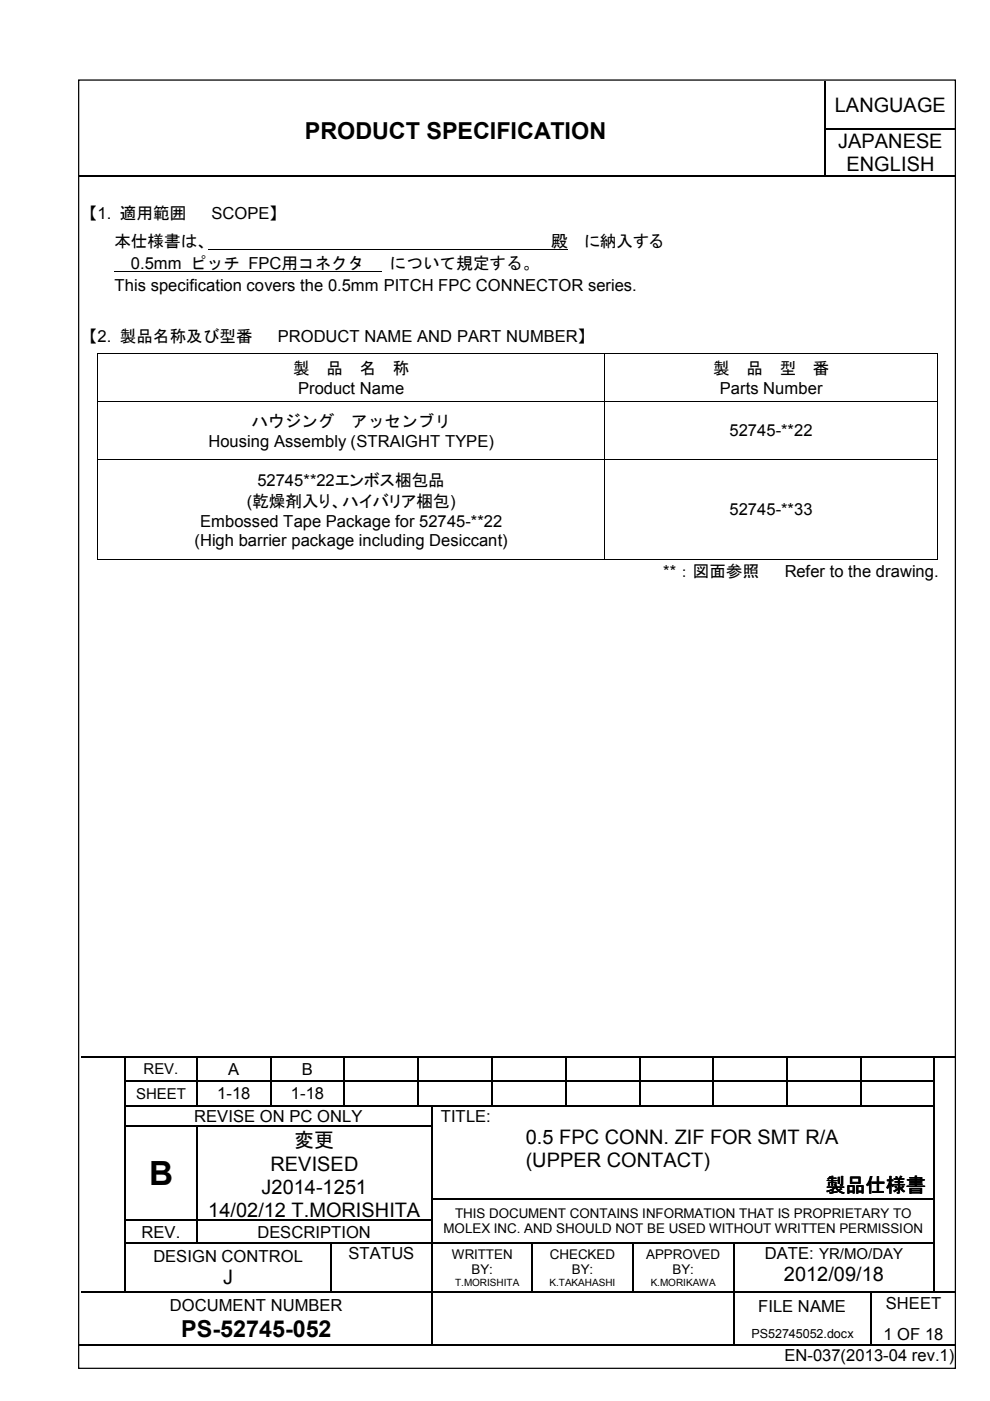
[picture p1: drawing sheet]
<svg xmlns="http://www.w3.org/2000/svg" width="210mm" height="297mm" viewBox="0 0 210 297" stroke-linecap="round" stroke-linejoin="round" font-family="sans-serif">
<defs><g id="words">
<text font-size="7.1" x="31.6" y="251.3">B</text>
<g font-size="5">
<text x="64.6" y="29.4">PRODUCT SPECIFICATION</text>
<text x="38.4" y="283.4">PS-52745-052</text>
</g>
<g font-size="4.2">
<text x="177" y="23.7">LANGUAGE</text>
<text x="177.7" y="31.5">JAPANESE</text>
<text x="179.5" y="36.3">ENGLISH</text>
<text x="62.4" y="243.2">変更</text>
<text x="111.5" y="242.6">0.5 FPC CONN. ZIF FOR SMT R/A</text>
<text x="57.4" y="248.3">REVISED</text>
<text x="111.5" y="247.4">(UPPER CONTACT)</text>
<text x="55.5" y="253.2">J2014-1251</text>
<text x="175.1" y="252.6">製品仕様書</text>
<text x="44.2" y="258.1">14/02/12 T.MORISHITA</text>
<text x="47.3" y="272.3">J</text>
<text x="166.2" y="271.7">2012/09/18</text>
</g>
<g font-size="3.5">
<text x="17.1" y="46.4">【1. 適用範囲</text>
<text x="44.8" y="46.4">SCOPE】</text>
<text x="24.3" y="52.3">本仕様書は、</text>
<text x="116.8" y="52.3">殿</text>
<text x="123.9" y="52.3">に納入する</text>
<text x="27.8" y="57">0.5mm ピッチ FPC用コネクタ</text>
<text x="82.6" y="57">について規定する。</text>
<text x="24.3" y="61.8">This specification covers the 0.5mm PITCH FPC CONNECTOR series.</text>
<text x="17.1" y="72.6">【2. 製品名称及び型番</text>
<text x="58.9" y="72.6">PRODUCT NAME AND PART NUMBER】</text>
<text x="62.1" y="79.3">製</text>
<text x="63.2" y="83.6">Product Name</text>
<text x="69.2" y="79.3">品</text>
<text x="76.3" y="79.3">名</text>
<text x="83.3" y="79.3">称</text>
<text x="151.2" y="79.3">製</text>
<text x="152.7" y="83.6">Parts Number</text>
<text x="158.2" y="79.3">品</text>
<text x="165.3" y="79.3">型</text>
<text x="172.3" y="79.3">番</text>
<text x="44.2" y="94.8">Housing Assembly (STRAIGHT TYPE)</text>
<text x="53.3" y="90.5">ハウジング</text>
<text x="74.5" y="90.5">アッセンブリ</text>
<text x="154.7" y="92.5">52745-**22</text>
<text x="52.3" y="107.5">(乾燥剤入り、ハイバリア梱包)</text>
<text x="54.6" y="103">52745**22エンボス梱包品</text>
<text x="42.4" y="111.8">Embossed Tape Package for 52745-**22</text>
<text x="154.7" y="109.3">52745-**33</text>
<text x="41.2" y="115.9">(High barrier package including Desiccant)</text>
<text x="140.6" y="122.4">**：図面参照</text>
<text x="166.4" y="122.4">Refer to the drawing.</text>
<text x="48.4" y="227.9">A</text>
<text x="64" y="227.9">B</text>
<text x="46.1" y="233.1">1-18</text>
<text x="61.7" y="233.1">1-18</text>
<text x="41.2" y="237.9">REVISE ON PC ONLY</text>
<text x="93.5" y="237.9">TITLE:</text>
<text x="30" y="262.4">REV.</text>
<text x="54.6" y="262.4">DESCRIPTION</text>
<text x="32.5" y="267.6">DESIGN CONTROL</text>
<text x="73.9" y="267">STATUS</text>
<text x="162.1" y="267">DATE: YR/MO/DAY</text>
<text x="36" y="278">DOCUMENT NUMBER</text>
<text x="160.8" y="278.1">FILE NAME</text>
<text x="187.8" y="277.6">SHEET</text>
<text x="187.3" y="284.1">1 OF 18</text>
<text x="166.3" y="288.6">EN-037(2013-04 rev.1)</text>
</g>
<g font-size="3.2">
<text x="30.4" y="227.8">REV.</text>
<text x="28.9" y="233">SHEET</text>
</g>
<g font-size="2.8">
<text x="94.1" y="261.5">MOLEX INC. AND SHOULD NOT BE USED WITHOUT WRITTEN PERMISSION</text>
<text x="96.5" y="258.2">THIS DOCUMENT CONTAINS INFORMATION THAT IS PROPRIETARY TO</text>
<text x="95.8" y="266.9">WRITTEN</text>
<text x="116.6" y="266.9">CHECKED</text>
<text x="137" y="266.9">APPROVED</text>
<text x="99.9" y="270.1">BY:</text>
<text x="121.2" y="270.1">BY:</text>
<text x="142.6" y="270.1">BY:</text>
</g>
<text font-size="2.7" x="159.3" y="283.8">PS52745052.docx</text>
<g font-size="2.1">
<text x="96.5" y="272.8">T.MORISHITA</text>
<text x="116.5" y="272.8">K.TAKAHASHI</text>
<text x="138" y="272.8">K.MORIKAWA</text>
</g>
</g></defs>
<g fill="none" stroke="#000" stroke-width=".25">
<path d="M175 17.1v10.2M16.9 37.4h158M175 27.6v9.7M175.1 27.4h27.5M175.1 37.4h27.5M17.1 224.1h9.3M26.5 224.2v5M26.5 229.4v5M26.5 234.6v4.1M26.5 238.9v4.9M26.7 224.1h15M26.7 229.3h15"/>
<path d="M26.7 234.5h15M26.7 238.8h15M41.8 224.2v5M41.8 229.4v5M41.8 238.9v4.9M41.9 224.1h15.4M41.9 229.3h15.4M41.9 234.5h15.4M41.9 238.8h49.5M57.4 224.2v5M57.4 229.4v5M57.5 224.1h15.4"/>
<path d="M57.5 229.3h15.4M57.5 234.5h15.4M73 224.2v5M73 229.4v5M73.2 224.1h15.4M73.2 229.3h15.4M73.2 234.5h15.4M88.7 224.2v5M88.7 229.4v5M88.8 224.1h15.4M88.8 229.3h15.4M88.8 234.5h2.6"/>
<path d="M91.6 234.6v4.1M91.6 238.9v4.9M91.7 234.5h12.5M104.3 224.2v5M104.3 229.4v5M104.4 224.1h15.4M104.4 229.3h15.4M104.4 234.5h15.4M119.9 224.2v5M119.9 229.4v5M120.1 224.1h15.4M120.1 229.3h15.4"/>
<path d="M120.1 234.5h15.4M135.6 224.2v5M135.6 229.4v5M135.7 224.1h15.4M135.7 229.3h15.4M135.7 234.5h15.4M151.2 224.2v5M151.2 229.4v5M151.3 224.1h15.4M151.3 229.3h15.4M151.3 234.5h15.4M166.8 224.2v5"/>
<path d="M166.8 229.4v5M167 224.1h15.3M167 229.3h15.3M167 234.5h15.3M182.5 224.2v5M182.5 229.4v5M182.6 224.1h15.4M182.6 229.3h15.4M182.6 234.5h15.4M198.1 224.2v5M198.1 229.4v5M198.1 234.6v4.1"/>
<path d="M198.1 238.9v4.9M198.2 224.1h4.5M26.5 244v4.9M26.5 249.1v4.9M26.5 254.3v4.3M26.5 258.9v4.5M26.7 258.7h15M41.8 244v4.9M41.8 249.1v4.9M41.8 254.3v4.3M41.8 258.9v4.5M41.9 258.7h49.5"/>
<path d="M91.6 244v4.9M91.6 249.1v4.9M91.6 254.3v4.3M91.6 258.9v4.5M91.7 254.2h106.3M198.1 244v4.9M198.1 249.1v4.9M198.1 254.3v4.3M198.1 258.9v4.5M17.1 274h9.3M26.5 263.7v5.1M26.5 269v4.9"/>
<path d="M26.7 263.6h15M26.7 274h43.4M41.9 263.6h28.2M70.2 263.7v5.1M70.2 269v4.9M70.4 263.6h21M70.4 274h21M91.6 263.7v5.1M91.6 269v4.9M91.6 274.1v11M91.7 263.6h21M91.7 274h21"/>
<path d="M112.9 263.7v5.1M112.9 269v4.9M113 263.6h21.1M113 274h21.1M134.2 263.7v5.1M134.2 269v4.9M134.3 263.6h21.1M134.3 274h21.1M155.5 263.7v5.1M155.5 269v4.9M155.5 274.1v11M155.7 263.6h42.3"/>
<path d="M155.7 274h28.9M184.7 274.1v11M184.8 274h13.2M198.1 263.7v5.1M198.1 269v4.9M198.2 274h4.5M16.9 285.2h74.5M91.7 285.2h63.7M155.7 285.2h28.9M184.8 285.2h17.9"/>
</g>
<g fill="#000">
<path d="M174.9 27.3h.2v.3h-.2zM174.9 37.3h.2v.2h-.2zM26.4 223.9h.3v.3h-.3zM26.4 229.2h.3v.2h-.3zM26.4 234.4h.3v.2h-.3zM26.4 238.7h.3v.2h-.3zM41.7 223.9h.2v.3h-.2zM41.7 229.2h.2v.2h-.2zM41.7 234.4h.2v.2h-.2zM41.7 238.7h.2v.2h-.2zM57.3 223.9h.2v.3h-.2zM57.3 229.2h.2v.2h-.2z"/>
<path d="M57.3 234.4h.2v.2h-.2zM72.9 223.9h.3v.3h-.3zM72.9 229.2h.3v.2h-.3zM72.9 234.4h.3v.2h-.3zM88.6 223.9h.2v.3h-.2zM88.6 229.2h.2v.2h-.2zM88.6 234.4h.2v.2h-.2zM91.4 234.4h.3v.2h-.3zM91.4 238.7h.3v.2h-.3zM104.2 223.9h.2v.3h-.2zM104.2 229.2h.2v.2h-.2zM104.2 234.4h.2v.2h-.2z"/>
<path d="M119.8 223.9h.3v.3h-.3zM119.8 229.2h.3v.2h-.3zM119.8 234.4h.3v.2h-.3zM135.5 223.9h.2v.3h-.2zM135.5 229.2h.2v.2h-.2zM135.5 234.4h.2v.2h-.2zM151.1 223.9h.2v.3h-.2zM151.1 229.2h.2v.2h-.2zM151.1 234.4h.2v.2h-.2zM166.7 223.9h.3v.3h-.3zM166.7 229.2h.3v.2h-.3zM166.7 234.4h.3v.2h-.3z"/>
<path d="M182.3 223.9h.3v.3h-.3zM182.3 229.2h.3v.2h-.3zM182.3 234.4h.3v.2h-.3zM198 223.9h.2v.3h-.2zM198 229.2h.2v.2h-.2zM198 234.4h.2v.2h-.2zM198 238.7h.2v.2h-.2zM26.4 243.8h.3v.2h-.3zM26.4 248.9h.3v.2h-.3zM26.4 254h.3v.3h-.3zM26.4 258.6h.3v.3h-.3zM41.7 243.8h.2v.2h-.2z"/>
<path d="M41.7 248.9h.2v.2h-.2zM41.7 254h.2v.3h-.2zM41.7 258.6h.2v.3h-.2zM91.4 243.8h.3v.2h-.3zM91.4 248.9h.3v.2h-.3zM91.4 254h.3v.3h-.3zM91.4 258.6h.3v.3h-.3zM198 243.8h.2v.2h-.2zM198 248.9h.2v.2h-.2zM198 254h.2v.3h-.2zM198 258.6h.2v.3h-.2zM26.4 263.4h.3v.3h-.3z"/>
<path d="M26.4 268.8h.3v.2h-.3zM26.4 273.9h.3v.2h-.3zM41.7 263.4h.2v.3h-.2zM70.1 263.4h.3v.3h-.3zM70.1 268.8h.3v.2h-.3zM70.1 273.9h.3v.2h-.3zM91.4 263.4h.3v.3h-.3zM91.4 268.8h.3v.2h-.3zM91.4 273.9h.3v.2h-.3zM112.7 263.4h.3v.3h-.3zM112.7 268.8h.3v.2h-.3zM112.7 273.9h.3v.2h-.3z"/>
<path d="M134.1 263.4h.2v.3h-.2zM134.1 268.8h.2v.2h-.2zM134.1 273.9h.2v.2h-.2zM155.4 263.4h.3v.3h-.3zM155.4 268.8h.3v.2h-.3zM155.4 273.9h.3v.2h-.3zM184.6 273.9h.2v.2h-.2zM198 263.4h.2v.3h-.2zM198 268.8h.2v.2h-.2zM198 273.9h.2v.2h-.2zM91.4 285.1h.3v.3h-.3zM155.4 285.1h.3v.3h-.3z"/>
<path d="M184.6 285.1h.2v.3h-.2z"/>
</g>
<path d="M16.7 17h185.9v273.1h-185.9z" fill="none" stroke="#000" stroke-width=".26"/>
<g fill="#fff">
<path d="M17.1 17.1h.2v.2h-.2z" fill-rule="evenodd"/>
<path d="M62.1 23.4h69.7v9.7h-69.7z" fill-rule="evenodd"/>
</g>
<g fill="none" stroke="#000" stroke-width=".21">
<path d="M24.2 57.5h56.7M44.2 52.9h76.2M20.7 75.1v10M20.7 75h107.5M128.3 75.1v10M128.4 75h70.4M198.8 75.1v10M20.7 85.3v12M20.7 97.5v21.1M20.7 85.2h107.5M20.7 97.4h107.5M128.3 85.3v12"/>
<path d="M128.3 97.5v21.1M128.4 85.2h70.4M128.4 97.4h70.4M198.8 85.3v12M198.8 97.5v21.1M20.7 118.7h107.5M128.4 118.7h70.4"/>
</g>
<path d="M20.6 74.9h.1v.2h-.1zM128.2 74.9h.2v.2h-.2zM198.8 74.9h.1v.2h-.1zM20.6 85.1h.1v.2h-.1zM20.6 97.3h.1v.2h-.1zM128.2 85.1h.2v.2h-.2zM128.2 97.3h.2v.2h-.2zM198.8 85.1h.1v.2h-.1zM198.8 97.3h.1v.2h-.1zM20.6 118.6h.1v.2h-.1zM128.2 118.6h.2v.2h-.2zM198.8 118.6h.1v.2h-.1z" fill="#000"/>
<use href="#words"/>
</svg>
